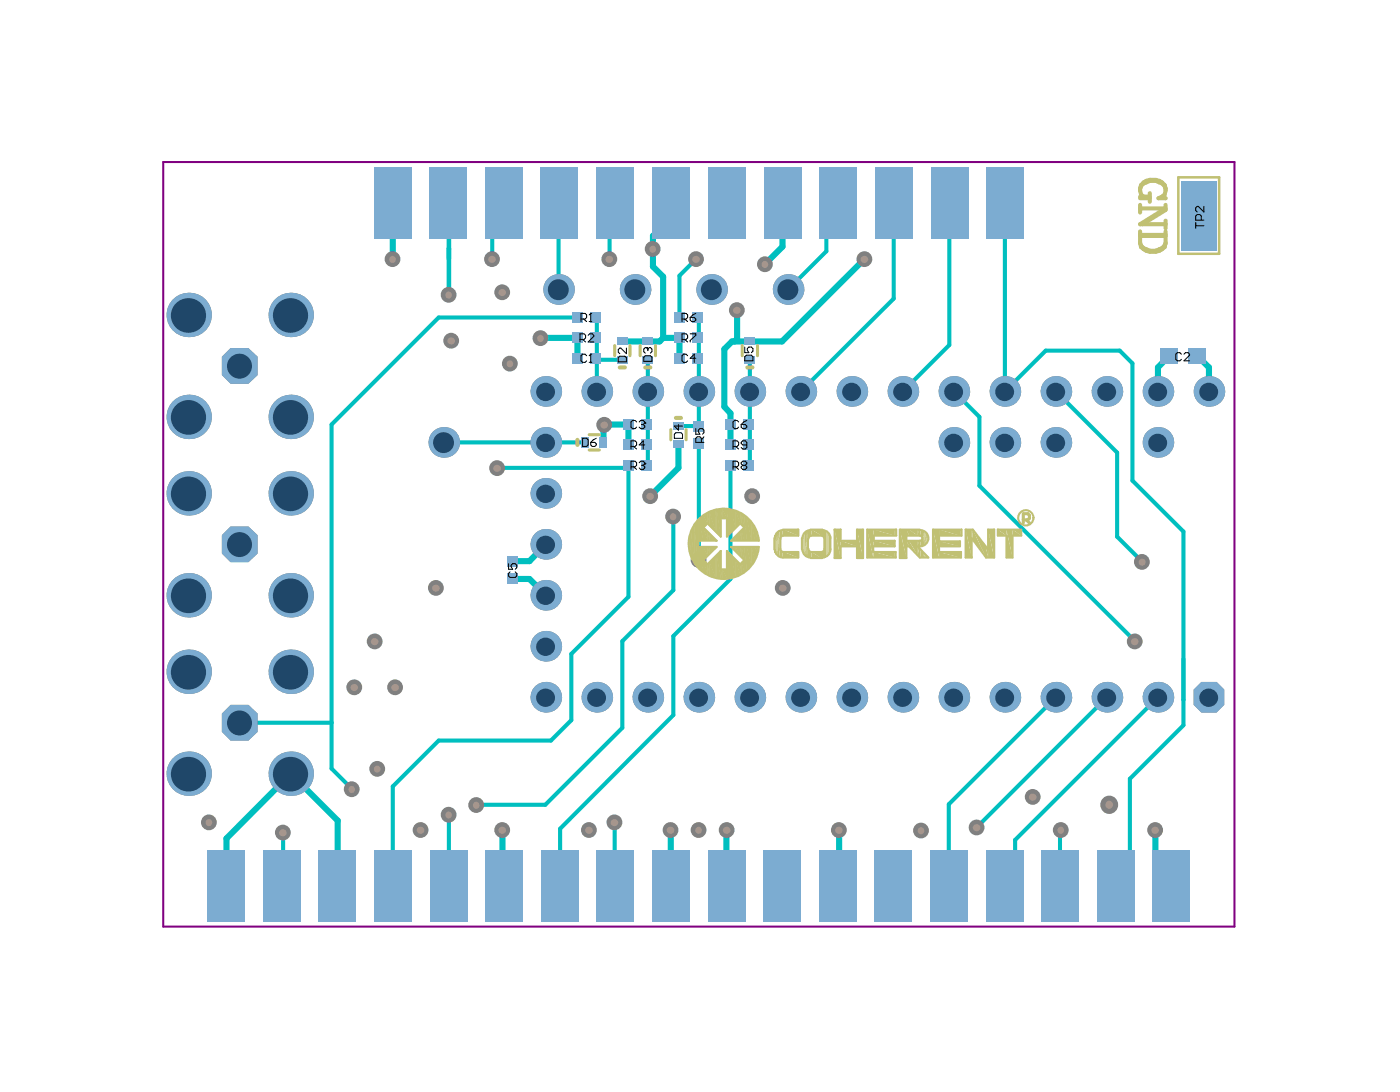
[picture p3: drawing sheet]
<svg xmlns="http://www.w3.org/2000/svg" width="258mm" height="201mm" viewBox="0 0 258 201" stroke-linecap="round" stroke-linejoin="round" font-family="sans-serif">
<path d="M30.1 29.8h197.3v140.8h-197.3z" fill="none" stroke="#800080" stroke-width=".38"/>
<g fill="#a6968d">
<circle cx="220.7" cy="39.8" r=".63"/>
<circle cx="212.8" cy="152.9" r=".69"/>
<circle cx="113.2" cy="151.5" r=".69"/>
<circle cx="52.1" cy="153.3" r=".69"/>
<circle cx="64.8" cy="145.4" r=".63"/>
<circle cx="87.7" cy="148.3" r=".63"/>
<circle cx="128.2" cy="47.8" r=".69"/>
<circle cx="179.9" cy="152.4" r=".69"/>
<circle cx="169.6" cy="153" r=".63"/>
<circle cx="154.5" cy="152.9" r=".69"/>
<circle cx="133.9" cy="152.9" r=".69"/>
<circle cx="123.5" cy="152.9" r=".69"/>
<circle cx="108.5" cy="152.9" r=".69"/>
<circle cx="92.5" cy="152.9" r=".69"/>
<circle cx="77.5" cy="152.9" r=".69"/>
<circle cx="159.2" cy="47.8" r=".69"/>
<circle cx="120.2" cy="45.9" r=".63"/>
<circle cx="82.6" cy="150.1" r=".63"/>
<circle cx="210.4" cy="103.5" r=".66"/>
<circle cx="209" cy="118.1" r=".69"/>
<circle cx="140.9" cy="48.7" r=".63"/>
<circle cx="72.3" cy="47.8" r=".63"/>
<circle cx="195.4" cy="152.9" r=".63"/>
<circle cx="124" cy="95.2" r=".63"/>
<circle cx="128.7" cy="152.9" r=".63"/>
<circle cx="190.2" cy="146.8" r=".69"/>
<circle cx="99.5" cy="62.3" r=".63"/>
<circle cx="111.3" cy="78.3" r=".69"/>
<circle cx="119.8" cy="91.4" r=".69"/>
<circle cx="91.6" cy="86.2" r=".69"/>
<circle cx="38.5" cy="151.5" r=".63"/>
<circle cx="128.7" cy="103.2" r=".63"/>
<circle cx="80.3" cy="108.3" r=".69"/>
<circle cx="82.6" cy="54.3" r=".63"/>
<circle cx="90.6" cy="47.8" r=".69"/>
<circle cx="72.8" cy="126.6" r=".69"/>
<circle cx="65.3" cy="126.6" r=".69"/>
<circle cx="69" cy="118.1" r=".69"/>
<circle cx="93.9" cy="67" r=".63"/>
<circle cx="112.3" cy="47.8" r=".69"/>
<circle cx="144.2" cy="108.3" r=".69"/>
<circle cx="69.5" cy="141.6" r=".63"/>
<circle cx="83.1" cy="62.8" r=".69"/>
<circle cx="135.7" cy="57.1" r=".69"/>
<circle cx="138.6" cy="91.4" r=".69"/>
<circle cx="92.5" cy="53.9" r=".69"/>
<circle cx="204.3" cy="148.2" r=".72"/>
</g>
<path d="M213.8 161.6l1.9 2" fill="none" stroke="#00bfbf" stroke-width="1.1"/>
<path d="M206.2 64.6l2.4 2.3M205.8 98.8l4.6 4.6M218 128.9v4.7M187 158.9l-1.9 2v2.7M195.4 152.8l-.1 .2" fill="none" stroke="#00bfbf" stroke-width=".75"/>
<circle cx="185.1" cy="72.1" r=".38" fill="#00bfbf"/>
<path d="M134.6 76.1v5.8M135.8 62.4l-.5 .5h-.5l-1.4 1.4M133.9 152.8l-.1 .1M123.6 163.6h.1M154.6 163.4l-.3 .2" fill="none" stroke="#00bfbf" stroke-width="1.1"/>
<circle cx="128.7" cy="103" r=".38" fill="#00bfbf"/>
<path d="M128.3 47.7l-3.1 3.1M128.5 58.5l.2 .2M109.7 66l.2 .3M125 78.4v.1h3.7M119.3 85.5l-.2 .2M113.2 163.5l.1 .1" fill="none" stroke="#00bfbf" stroke-width=".75"/>
<path d="M120.3 46.3v2.8M111.2 78.4v3.1M115.8 78.2v3.7M119.3 62.9h2.2M125.2 62.2v3.8" fill="none" stroke="#00bfbf" stroke-width="1.1"/>
<circle cx="109.9" cy="66.3" r=".38" fill="#00bfbf"/>
<path d="M103.1 36.9l-.2 .2M109.7 58.5l.2 .2M113.3 40.5l-1 1.1M109.9 66.3h4.7" fill="none" stroke="#00bfbf" stroke-width=".75"/>
<path d="M106.4 62.2v3.8M94.4 106.6h3.1M94.4 103.3h3.1" fill="none" stroke="#00bfbf" stroke-width="1.1"/>
<circle cx="82.7" cy="163.6" r=".38" fill="#00bfbf"/>
<path d="M82.6 36.9l.1 .1M82.7 45.8v1.9" fill="none" stroke="#00bfbf" stroke-width=".85"/>
<path d="M74.7 158.4l-2.3 2.4v2.8" fill="none" stroke="#00bfbf" stroke-width=".75"/>
<circle cx="72.4" cy="36.9" r=".56" fill="#00bfbf"/>
<g fill="none" stroke="#00bfbf" stroke-width=".75">
<path d="M92.8 36.9v2.5l-2.1 2.2v6.1M102.9 37.1v16.2M113.3 36.9v3.6M154.4 36.9v3.5l-2.2 2.1v3.8l-7 7M164.6 36.9v18.1l-17.1 17.1M174.9 36.9v26.6l-8.6 8.6M185.1 36.9v35.2l7.5-7.5h13.6M106.4 58.5h-25.6l-19.7 19.7v63.3l3.7 3.8M109.9 58.7v13.4M112.3 41.6v6.1M125.2 50.8v7.7M128.7 58.7v19.8"/>
<path d="M119.3 66.3v19.2M138.1 66.3v19.2l-.2 .2M175.7 72.1l4.7 4.7v12.6l28.7 28.7M194.5 72.1l11.3 11.2v15.5M208.6 66.9v21.6l9.4 9.4v31M81.7 81.5h26.1M91.6 86.2h23.8l.4-.5v24.2l-10.6 10.5v12.2l-3.7 3.8h-20.7l-8.4 8.4v18.8M124 95.1v13.6l-9.4 9.4v15.9l-14.2 14.2h-12.6M128.7 81.7v21.3M134.6 85.7v20.9l-10.6 10.5v14.6l-20.8 20.9v11M44.2 133.1h16.9M194.5 128.4l-19.7 19.7v15.5"/>
<path d="M203.9 128.4l-24 23.9M213.3 128.4l-26.3 26.3v4.2M218 133.6l-9.9 9.8v14.1l-2.5 2.6v3.5M52.1 153.3v10.1l-.2 .2M82.7 150v13.6M113.2 151.4v12.1M195.3 153v10.6"/>
</g>
<g fill="none" stroke="#00bfbf" stroke-width="1.1">
<path d="M72.4 36.9v10.8M123.6 36.9v3.3l-3.3 3.2v2.4M144.1 36.9v8.5l-3.2 3.2M120.3 49.1l1.9 1.9v11.2M135.8 57.1v5.3M159.3 47.7l-15.3 15.2h-8.7M99.6 62.2h6.8M111.3 78.2h4.5M114.6 62.9h4.7M122.2 62.2l-.7 .7M122.2 62.2h3M133.4 64.3v10.6l1.2 1.2"/>
<path d="M215.4 65.5l-2.1 2.2v4.4M220.5 65.5l2.2 2.2v4.4M125 81.7v4.5l-5.2 5.1M97.5 106.6l3 3M100.5 100.2l-3 3.1M92.6 152.8v10.5l.2 .3M123.6 152.8v10.8M133.8 152.9v10.7M154.6 152.8v10.6M212.8 152.8v7.9l2.9 2.9M41.7 163.6v-9.2l11.9-11.9 8.6 8.6v12.5"/>
</g>
<path d="M82.7 37v17.2" fill="none" stroke="#00bfbf" stroke-width=".85"/>
<circle cx="220.8" cy="39.7" r="1.46" fill="#808080"/>
<circle cx="220.7" cy="39.8" r=".63" fill="#a6968d"/>
<circle cx="212.8" cy="152.8" r="1.46" fill="#808080"/>
<circle cx="212.8" cy="152.9" r=".69" fill="#a6968d"/>
<circle cx="113.2" cy="151.4" r="1.46" fill="#808080"/>
<circle cx="113.2" cy="151.5" r=".69" fill="#a6968d"/>
<circle cx="52.1" cy="153.3" r="1.46" fill="#808080"/>
<circle cx="52.1" cy="153.3" r=".69" fill="#a6968d"/>
<circle cx="64.8" cy="145.3" r="1.46" fill="#808080"/>
<circle cx="64.8" cy="145.4" r=".63" fill="#a6968d"/>
<circle cx="87.7" cy="148.2" r="1.46" fill="#808080"/>
<circle cx="87.7" cy="148.3" r=".63" fill="#a6968d"/>
<circle cx="128.2" cy="47.7" r="1.46" fill="#808080"/>
<circle cx="128.2" cy="47.8" r=".69" fill="#a6968d"/>
<circle cx="179.9" cy="152.4" r="1.46" fill="#808080"/>
<circle cx="179.9" cy="152.4" r=".69" fill="#a6968d"/>
<circle cx="169.6" cy="152.9" r="1.46" fill="#808080"/>
<circle cx="169.6" cy="153" r=".63" fill="#a6968d"/>
<circle cx="154.5" cy="152.8" r="1.46" fill="#808080"/>
<circle cx="154.5" cy="152.9" r=".69" fill="#a6968d"/>
<circle cx="133.8" cy="152.8" r="1.46" fill="#808080"/>
<circle cx="133.9" cy="152.9" r=".69" fill="#a6968d"/>
<circle cx="123.5" cy="152.8" r="1.46" fill="#808080"/>
<circle cx="123.5" cy="152.9" r=".69" fill="#a6968d"/>
<circle cx="108.5" cy="152.8" r="1.46" fill="#808080"/>
<circle cx="108.5" cy="152.9" r=".69" fill="#a6968d"/>
<circle cx="92.5" cy="152.8" r="1.46" fill="#808080"/>
<circle cx="92.5" cy="152.9" r=".69" fill="#a6968d"/>
<circle cx="77.5" cy="152.8" r="1.46" fill="#808080"/>
<circle cx="77.5" cy="152.9" r=".69" fill="#a6968d"/>
<circle cx="159.2" cy="47.7" r="1.46" fill="#808080"/>
<circle cx="159.2" cy="47.8" r=".69" fill="#a6968d"/>
<circle cx="120.2" cy="45.8" r="1.46" fill="#808080"/>
<circle cx="120.2" cy="45.9" r=".63" fill="#a6968d"/>
<circle cx="82.6" cy="150" r="1.46" fill="#808080"/>
<circle cx="82.6" cy="150.1" r=".63" fill="#a6968d"/>
<circle cx="210.3" cy="103.5" r="1.46" fill="#808080"/>
<circle cx="210.4" cy="103.5" r=".66" fill="#a6968d"/>
<circle cx="209" cy="118.1" r="1.46" fill="#808080"/>
<circle cx="209" cy="118.1" r=".69" fill="#a6968d"/>
<circle cx="140.9" cy="48.7" r="1.46" fill="#808080"/>
<circle cx="140.9" cy="48.7" r=".63" fill="#a6968d"/>
<circle cx="72.3" cy="47.7" r="1.46" fill="#808080"/>
<circle cx="72.3" cy="47.8" r=".63" fill="#a6968d"/>
<circle cx="195.4" cy="152.8" r="1.46" fill="#808080"/>
<circle cx="195.4" cy="152.9" r=".63" fill="#a6968d"/>
<circle cx="124" cy="95.1" r="1.46" fill="#808080"/>
<circle cx="124" cy="95.2" r=".63" fill="#a6968d"/>
<circle cx="128.7" cy="152.8" r="1.46" fill="#808080"/>
<circle cx="128.7" cy="152.9" r=".63" fill="#a6968d"/>
<circle cx="190.2" cy="146.7" r="1.46" fill="#808080"/>
<circle cx="190.2" cy="146.8" r=".69" fill="#a6968d"/>
<circle cx="99.6" cy="62.3" r="1.46" fill="#808080"/>
<circle cx="99.5" cy="62.3" r=".63" fill="#a6968d"/>
<circle cx="111.3" cy="78.2" r="1.46" fill="#808080"/>
<circle cx="111.3" cy="78.3" r=".69" fill="#a6968d"/>
<circle cx="119.8" cy="91.4" r="1.46" fill="#808080"/>
<circle cx="119.8" cy="91.4" r=".69" fill="#a6968d"/>
<circle cx="91.6" cy="86.2" r="1.46" fill="#808080"/>
<circle cx="91.6" cy="86.2" r=".69" fill="#a6968d"/>
<circle cx="38.5" cy="151.4" r="1.46" fill="#808080"/>
<circle cx="38.5" cy="151.5" r=".63" fill="#a6968d"/>
<circle cx="128.7" cy="103.1" r="1.46" fill="#808080"/>
<circle cx="128.7" cy="103.2" r=".63" fill="#a6968d"/>
<circle cx="80.3" cy="108.3" r="1.46" fill="#808080"/>
<circle cx="80.3" cy="108.3" r=".69" fill="#a6968d"/>
<circle cx="82.6" cy="54.3" r="1.46" fill="#808080"/>
<circle cx="82.6" cy="54.3" r=".63" fill="#a6968d"/>
<circle cx="90.6" cy="47.7" r="1.46" fill="#808080"/>
<circle cx="90.6" cy="47.8" r=".69" fill="#a6968d"/>
<circle cx="72.8" cy="126.6" r="1.46" fill="#808080"/>
<circle cx="72.8" cy="126.6" r=".69" fill="#a6968d"/>
<circle cx="65.3" cy="126.6" r="1.46" fill="#808080"/>
<circle cx="65.3" cy="126.6" r=".69" fill="#a6968d"/>
<circle cx="69" cy="118.1" r="1.46" fill="#808080"/>
<circle cx="69" cy="118.1" r=".69" fill="#a6968d"/>
<circle cx="93.9" cy="67" r="1.46" fill="#808080"/>
<circle cx="93.9" cy="67" r=".63" fill="#a6968d"/>
<circle cx="112.2" cy="47.7" r="1.46" fill="#808080"/>
<circle cx="112.3" cy="47.8" r=".69" fill="#a6968d"/>
<circle cx="144.2" cy="108.3" r="1.46" fill="#808080"/>
<circle cx="144.2" cy="108.3" r=".69" fill="#a6968d"/>
<circle cx="69.5" cy="141.6" r="1.46" fill="#808080"/>
<circle cx="69.5" cy="141.6" r=".63" fill="#a6968d"/>
<circle cx="83.1" cy="62.7" r="1.46" fill="#808080"/>
<circle cx="83.1" cy="62.8" r=".69" fill="#a6968d"/>
<circle cx="135.7" cy="57.1" r="1.46" fill="#808080"/>
<circle cx="135.7" cy="57.1" r=".69" fill="#a6968d"/>
<circle cx="138.5" cy="91.4" r="1.46" fill="#808080"/>
<circle cx="138.6" cy="91.4" r=".69" fill="#a6968d"/>
<circle cx="92.5" cy="53.8" r="1.46" fill="#808080"/>
<circle cx="92.5" cy="53.9" r=".69" fill="#a6968d"/>
<circle cx="204.3" cy="148.2" r="1.67" fill="#808080"/>
<circle cx="204.3" cy="148.2" r=".72" fill="#a6968d"/>
<circle cx="194.5" cy="72.1" r="2.82" fill="#808080"/>
<circle cx="194.5" cy="72.2" r="1.71" fill="#1f4769"/>
<circle cx="156.9" cy="72.1" r="2.82" fill="#808080"/>
<circle cx="156.9" cy="72.2" r="1.71" fill="#1f4769"/>
<circle cx="119.3" cy="72.1" r="2.82" fill="#808080"/>
<circle cx="119.3" cy="72.2" r="1.71" fill="#1f4769"/>
<circle cx="194.5" cy="128.4" r="2.82" fill="#808080"/>
<circle cx="194.5" cy="128.5" r="1.71" fill="#1f4769"/>
<circle cx="194.5" cy="81.5" r="2.82" fill="#808080"/>
<circle cx="194.5" cy="81.6" r="1.71" fill="#1f4769"/>
<circle cx="156.9" cy="128.4" r="2.82" fill="#808080"/>
<circle cx="156.9" cy="128.5" r="1.71" fill="#1f4769"/>
<circle cx="119.3" cy="128.4" r="2.82" fill="#808080"/>
<circle cx="119.3" cy="128.5" r="1.71" fill="#1f4769"/>
<circle cx="102.9" cy="53.3" r="2.82" fill="#808080"/>
<circle cx="102.8" cy="53.4" r="1.93" fill="#1f4769"/>
<circle cx="81.7" cy="81.5" r="2.82" fill="#808080"/>
<circle cx="81.7" cy="81.5" r="1.93" fill="#1f4769"/>
<circle cx="203.9" cy="72.1" r="2.82" fill="#808080"/>
<circle cx="203.9" cy="72.2" r="1.71" fill="#1f4769"/>
<circle cx="213.3" cy="72.1" r="2.82" fill="#808080"/>
<circle cx="213.3" cy="72.2" r="1.71" fill="#1f4769"/>
<circle cx="175.7" cy="72.1" r="2.82" fill="#808080"/>
<circle cx="175.7" cy="72.2" r="1.71" fill="#1f4769"/>
<circle cx="185.1" cy="72.1" r="2.82" fill="#808080"/>
<circle cx="185.1" cy="72.2" r="1.71" fill="#1f4769"/>
<circle cx="138.1" cy="72.1" r="2.82" fill="#808080"/>
<circle cx="138.1" cy="72.2" r="1.71" fill="#1f4769"/>
<circle cx="147.5" cy="72.1" r="2.82" fill="#808080"/>
<circle cx="147.5" cy="72.2" r="1.71" fill="#1f4769"/>
<circle cx="109.9" cy="72.1" r="2.82" fill="#808080"/>
<circle cx="109.9" cy="72.2" r="1.71" fill="#1f4769"/>
<circle cx="128.7" cy="72.1" r="2.82" fill="#808080"/>
<circle cx="128.7" cy="72.2" r="1.71" fill="#1f4769"/>
<circle cx="100.5" cy="109.6" r="2.82" fill="#808080"/>
<circle cx="100.5" cy="109.7" r="1.71" fill="#1f4769"/>
<circle cx="100.5" cy="72.1" r="2.82" fill="#808080"/>
<circle cx="100.5" cy="72.2" r="1.71" fill="#1f4769"/>
<circle cx="213.3" cy="128.4" r="2.82" fill="#808080"/>
<circle cx="213.3" cy="128.5" r="1.71" fill="#1f4769"/>
<circle cx="203.9" cy="128.4" r="2.82" fill="#808080"/>
<circle cx="203.9" cy="128.5" r="1.71" fill="#1f4769"/>
<circle cx="213.3" cy="81.5" r="2.82" fill="#808080"/>
<circle cx="213.3" cy="81.6" r="1.71" fill="#1f4769"/>
<circle cx="185.1" cy="128.4" r="2.82" fill="#808080"/>
<circle cx="185.1" cy="128.5" r="1.71" fill="#1f4769"/>
<circle cx="175.7" cy="128.4" r="2.82" fill="#808080"/>
<circle cx="175.7" cy="128.5" r="1.71" fill="#1f4769"/>
<circle cx="175.7" cy="81.5" r="2.82" fill="#808080"/>
<circle cx="175.7" cy="81.6" r="1.71" fill="#1f4769"/>
<circle cx="185.1" cy="81.5" r="2.82" fill="#808080"/>
<circle cx="185.1" cy="81.6" r="1.71" fill="#1f4769"/>
<circle cx="147.5" cy="128.4" r="2.82" fill="#808080"/>
<circle cx="147.5" cy="128.5" r="1.71" fill="#1f4769"/>
<circle cx="138.1" cy="128.4" r="2.82" fill="#808080"/>
<circle cx="138.1" cy="128.5" r="1.71" fill="#1f4769"/>
<circle cx="145.2" cy="53.3" r="2.82" fill="#808080"/>
<circle cx="145.1" cy="53.4" r="1.93" fill="#1f4769"/>
<circle cx="128.7" cy="128.4" r="2.82" fill="#808080"/>
<circle cx="128.7" cy="128.5" r="1.71" fill="#1f4769"/>
<circle cx="109.9" cy="128.4" r="2.82" fill="#808080"/>
<circle cx="109.9" cy="128.5" r="1.71" fill="#1f4769"/>
<circle cx="117" cy="53.3" r="2.82" fill="#808080"/>
<circle cx="116.9" cy="53.4" r="1.93" fill="#1f4769"/>
<circle cx="100.5" cy="128.4" r="2.82" fill="#808080"/>
<circle cx="100.5" cy="128.5" r="1.71" fill="#1f4769"/>
<circle cx="100.5" cy="119" r="2.82" fill="#808080"/>
<circle cx="100.5" cy="119.1" r="1.71" fill="#1f4769"/>
<circle cx="100.5" cy="100.2" r="2.82" fill="#808080"/>
<circle cx="100.5" cy="100.3" r="1.71" fill="#1f4769"/>
<circle cx="100.5" cy="90.8" r="2.82" fill="#808080"/>
<circle cx="100.5" cy="90.9" r="1.71" fill="#1f4769"/>
<circle cx="100.5" cy="81.5" r="2.82" fill="#808080"/>
<circle cx="100.5" cy="81.6" r="1.71" fill="#1f4769"/>
<circle cx="53.6" cy="142.5" r="4.1" fill="#808080"/>
<circle cx="53.5" cy="142.6" r="3.2" fill="#1f4769"/>
<circle cx="53.6" cy="109.6" r="4.1" fill="#808080"/>
<circle cx="53.5" cy="109.7" r="3.2" fill="#1f4769"/>
<circle cx="53.6" cy="76.8" r="4.1" fill="#808080"/>
<circle cx="53.5" cy="76.9" r="3.2" fill="#1f4769"/>
<circle cx="53.6" cy="58" r="4.1" fill="#808080"/>
<circle cx="53.5" cy="58.1" r="3.2" fill="#1f4769"/>
<circle cx="34.8" cy="142.5" r="4.1" fill="#808080"/>
<circle cx="34.7" cy="142.6" r="3.2" fill="#1f4769"/>
<circle cx="34.8" cy="109.6" r="4.1" fill="#808080"/>
<circle cx="34.7" cy="109.7" r="3.2" fill="#1f4769"/>
<circle cx="34.8" cy="76.8" r="4.1" fill="#808080"/>
<circle cx="34.7" cy="76.9" r="3.2" fill="#1f4769"/>
<circle cx="34.8" cy="58" r="4.1" fill="#808080"/>
<circle cx="34.7" cy="58.1" r="3.2" fill="#1f4769"/>
<circle cx="53.6" cy="123.7" r="4.1" fill="#808080"/>
<circle cx="53.5" cy="123.8" r="3.2" fill="#1f4769"/>
<circle cx="53.6" cy="90.8" r="4.1" fill="#808080"/>
<circle cx="53.5" cy="90.9" r="3.2" fill="#1f4769"/>
<circle cx="34.8" cy="123.7" r="4.1" fill="#808080"/>
<circle cx="34.7" cy="123.8" r="3.2" fill="#1f4769"/>
<circle cx="34.8" cy="90.8" r="4.1" fill="#808080"/>
<circle cx="34.7" cy="90.9" r="3.2" fill="#1f4769"/>
<circle cx="166.3" cy="72.1" r="2.82" fill="#808080"/>
<circle cx="166.3" cy="72.2" r="1.71" fill="#1f4769"/>
<circle cx="222.7" cy="72.1" r="2.82" fill="#808080"/>
<circle cx="222.7" cy="72.2" r="1.71" fill="#1f4769"/>
<path d="M219.9 127l1.4-1.4h2.8l1.4 1.4v2.8l-1.4 1.4h-2.8l-1.4-1.4z" fill-rule="evenodd" fill="#808080"/>
<circle cx="222.7" cy="128.5" r="1.71" fill="#1f4769"/>
<circle cx="166.3" cy="128.4" r="2.82" fill="#808080"/>
<circle cx="166.3" cy="128.5" r="1.71" fill="#1f4769"/>
<circle cx="131.1" cy="53.3" r="2.82" fill="#808080"/>
<circle cx="131" cy="53.4" r="1.93" fill="#1f4769"/>
<path d="M40.9 131.4l1.6-1.6h3.3l1.7 1.6v3.4l-1.7 1.6h-3.3l-1.6-1.6z" fill-rule="evenodd" fill="#808080"/>
<circle cx="44.1" cy="133.1" r="2.3" fill="#1f4769"/>
<path d="M40.9 98.5l1.6-1.6h3.3l1.7 1.6v3.4l-1.7 1.6h-3.3l-1.6-1.6z" fill-rule="evenodd" fill="#808080"/>
<circle cx="44.1" cy="100.3" r="2.3" fill="#1f4769"/>
<path d="M40.9 65.7l1.6-1.6h3.3l1.7 1.6v3.4l-1.7 1.6h-3.3l-1.6-1.6z" fill-rule="evenodd" fill="#808080"/>
<circle cx="44.1" cy="67.4" r="2.3" fill="#1f4769"/>
<g fill="#00bfbf">
<path d="M213.7 64.2h3.3v2.8h-3.3z" fill-rule="evenodd"/>
<path d="M133.6 84.7h1.9v1.9h-1.9z" fill-rule="evenodd"/>
<path d="M133.6 77.2h1.9v1.9h-1.9z" fill-rule="evenodd"/>
<path d="M124 77.7h1.9v1.3h-1.9z" fill-rule="evenodd"/>
<path d="M124 81.1h1.9v1.3h-1.9z" fill-rule="evenodd"/>
<path d="M127.8 80.8h1.9v1.9h-1.9z" fill-rule="evenodd"/>
<path d="M127.8 77.5h1.9v1.9h-1.9z" fill-rule="evenodd"/>
<path d="M127.6 61.3h1.9v1.9h-1.9z" fill-rule="evenodd"/>
<path d="M124.2 61.3h1.9v1.9h-1.9z" fill-rule="evenodd"/>
<path d="M127.6 65h1.9v1.9h-1.9z" fill-rule="evenodd"/>
<path d="M124.2 65h1.9v1.9h-1.9z" fill-rule="evenodd"/>
<path d="M127.6 57.5h1.9v1.9h-1.9z" fill-rule="evenodd"/>
<path d="M124.2 57.5h1.9v1.9h-1.9z" fill-rule="evenodd"/>
<path d="M118.2 84.7h1.9v1.9h-1.9z" fill-rule="evenodd"/>
<path d="M118.2 77.2h1.9v1.9h-1.9z" fill-rule="evenodd"/>
<path d="M118.4 65.6h1.9v1.3h-1.9z" fill-rule="evenodd"/>
<path d="M118.4 62.2h1.9v1.3h-1.9z" fill-rule="evenodd"/>
<path d="M110.5 80.5h1.3v1.9h-1.3z" fill-rule="evenodd"/>
<path d="M108.8 61.3h1.9v1.9h-1.9z" fill-rule="evenodd"/>
<path d="M108.8 65h1.9v1.9h-1.9z" fill-rule="evenodd"/>
<path d="M108.8 57.5h1.9v1.9h-1.9z" fill-rule="evenodd"/>
<path d="M105.4 61.3h1.9v1.9h-1.9z" fill-rule="evenodd"/>
<path d="M105.4 65h1.9v1.9h-1.9z" fill-rule="evenodd"/>
<path d="M105.4 57.5h1.9v1.9h-1.9z" fill-rule="evenodd"/>
<path d="M93.5 105.7h1.9v1.9h-1.9z" fill-rule="evenodd"/>
<path d="M93.5 102.4h1.9v1.9h-1.9z" fill-rule="evenodd"/>
<path d="M130.4 156.5h6.9v13.2h-6.9z" fill-rule="evenodd"/>
<path d="M133.6 81h1.9v1.9h-1.9z" fill-rule="evenodd"/>
<path d="M118.2 81h1.9v1.9h-1.9z" fill-rule="evenodd"/>
<path d="M130.5 30.8h6.9v13.1h-6.9z" fill-rule="evenodd"/>
<path d="M218.8 64.1h3.3v2.8h-3.3z" fill-rule="evenodd"/>
<path d="M137 84.7h1.9v1.9h-1.9z" fill-rule="evenodd"/>
<path d="M137 77.2h1.9v1.9h-1.9z" fill-rule="evenodd"/>
<path d="M137.2 65.6h1.9v1.3h-1.9z" fill-rule="evenodd"/>
<path d="M137.2 62.2h1.9v1.3h-1.9z" fill-rule="evenodd"/>
<path d="M114.8 84.7h1.9v1.9h-1.9z" fill-rule="evenodd"/>
<path d="M107.1 80.5h1.3v1.9h-1.3z" fill-rule="evenodd"/>
<path d="M114.8 77.2h1.9v1.9h-1.9z" fill-rule="evenodd"/>
<path d="M113.7 65.6h1.9v1.3h-1.9z" fill-rule="evenodd"/>
<path d="M113.7 62.2h1.9v1.3h-1.9z" fill-rule="evenodd"/>
<path d="M212.4 156.5h6.8v13.2h-6.8z" fill-rule="evenodd"/>
<path d="M202.1 156.5h6.9v13.2h-6.9z" fill-rule="evenodd"/>
<path d="M181.6 156.5h6.9v13.2h-6.9z" fill-rule="evenodd"/>
<path d="M171.4 156.5h6.8v13.2h-6.8z" fill-rule="evenodd"/>
<path d="M150.9 156.5h6.9v13.2h-6.9z" fill-rule="evenodd"/>
<path d="M140.7 156.5h6.8v13.2h-6.8z" fill-rule="evenodd"/>
<path d="M137 81h1.9v1.9h-1.9z" fill-rule="evenodd"/>
<path d="M120.2 156.5h6.8v13.2h-6.8z" fill-rule="evenodd"/>
<path d="M109.9 156.5h6.9v13.2h-6.9z" fill-rule="evenodd"/>
<path d="M114.8 81h1.9v1.9h-1.9z" fill-rule="evenodd"/>
<path d="M89.5 156.5h6.8v13.2h-6.8z" fill-rule="evenodd"/>
<path d="M79.2 156.5h6.9v13.2h-6.9z" fill-rule="evenodd"/>
<path d="M58.7 156.5h6.9v13.2h-6.9z" fill-rule="evenodd"/>
<path d="M48.5 156.5h6.8v13.2h-6.8z" fill-rule="evenodd"/>
<path d="M171.5 30.8h6.8v13.1h-6.8z" fill-rule="evenodd"/>
<path d="M181.7 30.8h6.9v13.1h-6.9z" fill-rule="evenodd"/>
<path d="M140.8 30.8h6.8v13.1h-6.8z" fill-rule="evenodd"/>
<path d="M151 30.8h6.9v13.1h-6.9z" fill-rule="evenodd"/>
<path d="M109.8 30.8h6.9v13.1h-6.9z" fill-rule="evenodd"/>
<path d="M120.1 30.8h6.8v13.1h-6.8z" fill-rule="evenodd"/>
<path d="M79.1 30.8h6.9v13.1h-6.9z" fill-rule="evenodd"/>
<path d="M89.4 30.8h6.8v13.1h-6.8z" fill-rule="evenodd"/>
<path d="M191.9 156.5h6.8v13.2h-6.8z" fill-rule="evenodd"/>
<path d="M161.1 156.5h6.9v13.2h-6.9z" fill-rule="evenodd"/>
<path d="M69 156.5h6.8v13.2h-6.8z" fill-rule="evenodd"/>
<path d="M38.2 156.5h6.9v13.2h-6.9z" fill-rule="evenodd"/>
<path d="M99.7 156.5h6.9v13.2h-6.9z" fill-rule="evenodd"/>
<path d="M161.2 30.8h6.9v13.1h-6.9z" fill-rule="evenodd"/>
<path d="M217.5 33.3h6.6v12.8h-6.6z" fill-rule="evenodd"/>
<path d="M68.9 30.8h6.8v13.1h-6.8z" fill-rule="evenodd"/>
<path d="M99.6 30.8h6.9v13.1h-6.9z" fill-rule="evenodd"/>
</g>
<g fill="#c0c073">
<path d="M181.6 100.8l.4 1.9h-.4z"/>
<path d="M181.6 100.8l.4 .4v1.5z"/>
<path d="M176.8 101.6l.2 1.1h-.2z"/>
<path d="M176.8 101.6h.2v1.1z"/>
</g>
<path d="M169.2 100.6v2.1" fill="none" stroke="#c0c073" stroke-width=".38"/>
<g fill="#c0c073">
<path d="M169 99.6l.4 1h-.4z"/>
<path d="M169 99.6h.4v1z"/>
<path d="M169.4 101v1.7z"/>
<path d="M169.4 99.6v1z"/>
<path d="M169.4 101.1l.1 1.6h-.1z"/>
<path d="M169.4 101.1l.1 1.6z"/>
<path d="M169.4 99.6l.1 1h-.1z"/>
<path d="M169.4 99.6h.1v1z"/>
<path d="M169.5 101.2l.1 1.5h-.1z"/>
<path d="M169.5 101.2l.1 1.5z"/>
<path d="M169.5 99.6l.1 1h-.1z"/>
<path d="M169.5 99.6h.1v1z"/>
<path d="M169.6 101.3l.1 1.4h-.1z"/>
<path d="M169.6 101.3l.1 1.4z"/>
<path d="M169.6 99.6l.1 1h-.1z"/>
<path d="M169.6 99.6h.1v1z"/>
<path d="M169.7 101.4v1.3z"/>
<path d="M169.7 99.6v1z"/>
<path d="M169.7 101.4l.1 1.3h-.1z"/>
<path d="M169.7 101.4l.1 1.3z"/>
<path d="M169.7 99.6l.1 1h-.1z"/>
<path d="M169.7 99.6l.1-.1v1.1z"/>
<path d="M169.8 101.5l.1 1.2h-.1z"/>
<path d="M169.8 101.5h.1v1.2z"/>
<path d="M169.8 99.5l.1 1.1h-.1z"/>
<path d="M169.8 99.5l.1-.1v1.2z"/>
<path d="M169.9 101.5v1.2z"/>
<path d="M169.9 99.4v1.2z"/>
<path d="M169.9 99.4v1.1z"/>
<path d="M169.9 101.5l.1 1.2h-.1z"/>
<path d="M169.9 101.5h.1v1.2z"/>
<path d="M169.9 99.4l.1 1.1h-.1z"/>
<path d="M169.9 99.4l.1-.1v1.2z"/>
<path d="M170 101.5v1.2z"/>
<path d="M170 99.3v1.2z"/>
<path d="M170 99.2v1.3z"/>
<path d="M170 101.6l.3 1.1h-.3z"/>
<path d="M170 101.6l.3 .3v.8z"/>
<path d="M170.3 101.9l.1 .8h-.1z"/>
<path d="M170.3 101.9l.1 .2v.6z"/>
<path d="M170.4 102.1l.3 .6h-.3z"/>
<path d="M170.4 102.1l.3 .2v.4z"/>
</g>
<path d="M170.6 98v2.2" fill="none" stroke="#c0c073" stroke-width=".28"/>
<g fill="#c0c073">
<path d="M170.7 102.3l.1 .4z"/>
<path d="M170.7 98.2l.1 1.6-.1 .2z"/>
<path d="M170.7 98.2l.1 1.6z"/>
<path d="M170.8 102.5l.1 .2z"/>
<path d="M170.8 98.4l.1 1.1-.1 .3z"/>
<path d="M170.8 98.4l.1 1.1z"/>
<path d="M170.9 102.6l.1 .1z"/>
<path d="M170.9 98.6l.1 .6-.1 .3z"/>
<path d="M170.9 98.6l.1 .6z"/>
<path d="M167 99.6l.4 1h-.4z"/>
<path d="M167 99.6h.4v1z"/>
<path d="M160.9 101.6l.1 1.1h-.1z"/>
<path d="M160.9 101.6h.1v1.1z"/>
<path d="M161 101.6l3.8 1.1h-3.8z"/>
<path d="M161 101.6h3.8v1.1z"/>
<path d="M161 99.6l3.8 1h-3.8z"/>
<path d="M161 99.6h3.8v1z"/>
<path d="M164.8 101.6l.2 1.1h-.2z"/>
<path d="M164.8 101.6h.2v1.1z"/>
</g>
<path d="M152.8 98.3v3.7M152.8 98.4v3.5M152.9 98.5v3.2M153 98.8v2.7" fill="none" stroke="#c0c073" stroke-width=".18"/>
<g fill="#c0c073">
<path d="M154.8 99.6l3.1 1h-3.1z"/>
<path d="M154.8 99.6h3.1v1z"/>
<path d="M147.1 101.6v1.1z"/>
</g>
<path d="M147.8 98.8v2.7M147.8 98.5v3.2M147.9 98.3v3.7" fill="none" stroke="#c0c073" stroke-width=".18"/>
<path d="M148.1 98v4.3" fill="none" stroke="#c0c073" stroke-width=".19"/>
<path d="M148.3 98v4.5" fill="none" stroke="#c0c073" stroke-width=".28"/>
<g fill="#c0c073">
<path d="M148.8 101.1v1.6z"/>
<path d="M148.8 101.2v1.5z"/>
<path d="M148.8 101.2l.1 1.5h-.1z"/>
<path d="M148.8 101.2l.1 1.5z"/>
<path d="M148.9 101.3v1.4z"/>
<path d="M148.9 101.4v1.3z"/>
<path d="M148.9 101.5l.1 1.2h-.1z"/>
<path d="M148.9 101.5h.1v1.2z"/>
<path d="M149 101.5v1.2z"/>
<path d="M149 101.5l.1 1.2h-.1z"/>
<path d="M149 101.5l.1 1.2z"/>
<path d="M149.1 101.5v1.2z"/>
<path d="M149.1 101.5l.1 1.2h-.1z"/>
<path d="M149.1 101.5l.1 1.2z"/>
<path d="M149.2 101.6v1.1z"/>
<path d="M149.2 101.6l.1 1.2z"/>
<path d="M149.2 101.6h.1v1.2z"/>
<path d="M149.3 101.6v1.2z"/>
<path d="M149.3 101.6l.2 1.2h-.2z"/>
<path d="M149.3 101.6h.2v1.2z"/>
<path d="M149.5 101.6l1.8 1.2h-1.8z"/>
<path d="M149.5 101.6h1.8v1.2z"/>
<path d="M151.3 101.6l.1 1.2h-.1z"/>
<path d="M151.3 101.6h.1v1.2z"/>
<path d="M151.4 101.6v1.2z"/>
<path d="M151.4 101.6l.1 1.2h-.1z"/>
<path d="M151.4 101.6h.1v1.2z"/>
<path d="M151.5 101.6v1.2z"/>
<path d="M151.5 101.6v1.1z"/>
<path d="M151.5 101.6l.1 1.1h-.1z"/>
<path d="M151.5 101.6l.1-.1v1.2z"/>
<path d="M151.6 101.5l.1 1.2h-.1z"/>
<path d="M151.6 101.5h.1v1.2z"/>
<path d="M151.7 101.5v1.2z"/>
<path d="M151.7 101.4v1.3z"/>
<path d="M151.7 101.4l.1 1.3h-.1z"/>
<path d="M151.7 101.4l.1-.1v1.4z"/>
<path d="M151.8 101.3v1.4z"/>
<path d="M151.8 101.2v1.5z"/>
<path d="M151.8 101.1v1.6z"/>
</g>
<path d="M152.5 97.9v4.5M152.5 98v4.3" fill="none" stroke="#c0c073" stroke-width=".18"/>
<g fill="#c0c073">
<path d="M138.4 100.7l.7 2.3-.7 1.1z"/>
<path d="M138.4 100.7h.7v2.3z"/>
<path d="M139.1 100.7l.4 1.2-.4 1.1z"/>
<path d="M139.1 100.7h.4v1.2z"/>
<path d="M139.5 100.7h.2l-.2 1.2z"/>
<path d="M139.5 98.4l.2 1.2h-.2z"/>
</g>
<path d="M142.7 98.8v2.7M142.7 98.5v3.2" fill="none" stroke="#c0c073" stroke-width=".18"/>
<path d="M142.8 98.3v3.7M143 98v4.2M143.2 98v4.4" fill="none" stroke="#c0c073" stroke-width=".19"/>
<g fill="#c0c073">
<path d="M143.8 101.1v1.6z"/>
<path d="M143.8 101.2l.1 1.5h-.1z"/>
<path d="M143.8 101.2l.1 1.5z"/>
<path d="M143.9 101.3v1.4z"/>
<path d="M143.9 101.4v1.3z"/>
<path d="M143.9 101.5v1.2z"/>
<path d="M143.9 101.5l.1 1.2h-.1z"/>
<path d="M143.9 101.5l.1 1.2z"/>
<path d="M144 101.5l.1 1.2h-.1z"/>
<path d="M144 101.5l.1 1.2z"/>
<path d="M144.1 101.6l.1 1.1h-.1z"/>
<path d="M144.1 101.6h.1v1.1z"/>
<path d="M144.2 101.6v1.1z"/>
<path d="M144.2 101.6l.1 1.1h-.1z"/>
<path d="M144.2 101.6h.1v1.1z"/>
<path d="M130.3 100.7l.4 1.3-.4 .3z"/>
<path d="M130.3 100.7h.4v1.3z"/>
<path d="M130.3 98l.4 1.6h-.4z"/>
<path d="M130.3 98l.4 .3v1.3z"/>
<path d="M130.7 100.7l1.1 .2-1.1 1.1z"/>
<path d="M130.7 100.7h1.1v.2z"/>
<path d="M130.7 98.3l1.1 1.3h-1.1z"/>
<path d="M130.7 98.3l1.1 1.1v.2z"/>
<path d="M131.8 100.7h.2l-.2 .2z"/>
<path d="M131.8 99.4l.2 .2h-.2z"/>
<path d="M134.6 100.7h.9v.8z"/>
<path d="M134.6 99.6l.9-.9v.9z"/>
<path d="M135.5 100.7l.8 1.6-.8-.8z"/>
<path d="M135.5 100.7h.8v1.6z"/>
<path d="M135.5 98.7l.8 .9h-.8z"/>
<path d="M135.5 98.7l.8-.7v1.6z"/>
<path d="M136.3 100.7l.3 1.9-.3-.3z"/>
<path d="M136.3 100.7h.3v1.9z"/>
<path d="M136.3 98l.3 1.6h-.3z"/>
<path d="M136.6 103.6l.5-.5v2.2z"/>
<path d="M136.6 100.7l.5 2.4-.5-.5z"/>
<path d="M136.6 100.7h.5v2.4z"/>
<path d="M137.1 100.7l.5 4.3-.5 .3z"/>
<path d="M137.1 100.7h.5v4.3z"/>
</g>
<path d="M130.5 94.3v2.5" fill="none" stroke="#c0c073" stroke-width=".38"/>
<g fill="#c0c073">
<path d="M130.7 94.3l1.1 3.6-1.1-1.1z"/>
<path d="M130.7 94.3l1.1-.4v4z"/>
<path d="M132.8 93.8l.3 1.6h-.3z"/>
<path d="M132.8 93.8h.3v1.6z"/>
<path d="M133.1 93.8l.8 1.6h-.8z"/>
<path d="M133.1 93.8h.8v1.6z"/>
<path d="M134.6 93.9l.9 .1v3.2z"/>
<path d="M135.5 94l.8 2.4-.8 .8z"/>
<path d="M135.5 94l.8 .5v1.9z"/>
</g>
<path d="M136.5 94.5v2.2" fill="none" stroke="#c0c073" stroke-width=".28"/>
<g fill="#c0c073">
<path d="M136.6 94.6l.5 2.5-.5-.4z"/>
<path d="M136.6 94.6l.5 .4v2.1z"/>
</g>
<path d="M130.5 94.3v2.5" fill="none" stroke="#c0c073" stroke-width=".38"/>
<g fill="#c0c073">
<path d="M130.7 94.3l1.1 3.6-1.1-1.1z"/>
<path d="M130.7 94.3l1.1-.4v4z"/>
<path d="M132.8 93.8l.3 1.6h-.3z"/>
<path d="M132.8 93.8h.3v1.6z"/>
<path d="M133.1 93.8l.8 1.6h-.8z"/>
<path d="M133.1 93.8h.8v1.6z"/>
<path d="M134.6 93.9l.9 .1v3.2z"/>
<path d="M135.5 94l.8 2.4-.8 .8z"/>
<path d="M135.5 94l.8 .5v1.9z"/>
</g>
<path d="M136.5 94.5v2.2" fill="none" stroke="#c0c073" stroke-width=".28"/>
<g fill="#c0c073">
<path d="M136.6 94.6l.5 2.5-.5-.4z"/>
<path d="M136.6 94.6l.5 .4v2.1z"/>
</g>
<path d="M127 98.9v2.5M128.7 100.7v3.9" fill="none" stroke="#c0c073" stroke-width=".18"/>
<path d="M127.2 98.9v3.7" fill="none" stroke="#c0c073" stroke-width=".28"/>
<g fill="#c0c073">
<path d="M128.7 100.7l.9 4.7-.9-.8z"/>
<path d="M128.7 100.7h.9v4.7z"/>
</g>
<path d="M127 98.9v2.5M128.7 100.7v3.9M129.6 100.7v2.4" fill="none" stroke="#c0c073" stroke-width=".18"/>
<path d="M127.2 98.9v3.7" fill="none" stroke="#c0c073" stroke-width=".28"/>
<g fill="#c0c073">
<path d="M128.7 100.7l.9 4.7-.9-.8z"/>
<path d="M128.7 100.7h.9v4.7z"/>
</g>
<path d="M129.6 94.9v2.2M129.6 100.7v2.4" fill="none" stroke="#c0c073" stroke-width=".18"/>
<g fill="#c0c073">
<path d="M183.8 97.5l1.6 1.1h-1.6z"/>
<path d="M183.8 97.5h1.6v1.1z"/>
<path d="M185.4 97.5l1.1 5.2h-1.1z"/>
<path d="M185.4 97.5h1.1v5.2z"/>
<path d="M186.5 97.5l1.6 1.1h-1.6z"/>
<path d="M186.5 97.5h1.6v1.1z"/>
<path d="M177.9 97.5l1.1 5.2h-1.1z"/>
<path d="M177.9 97.5h1.1v5.2z"/>
<path d="M179 97.5l.2 2-.2-.4z"/>
<path d="M179 97.5h.2v2z"/>
<path d="M179.2 97.5l2.4 5.2-2.4-3.2z"/>
<path d="M179.2 97.5l2.4 3.3v1.9z"/>
<path d="M176.8 97.5l.2 1.1h-.2z"/>
<path d="M176.8 97.5h.2v1.1z"/>
<path d="M177 97.5l.1 1.1h-.1z"/>
<path d="M177 97.5h.1v1.1z"/>
<path d="M169 97.5l.4 1.1h-.4z"/>
<path d="M169 97.5h.4v1.1z"/>
<path d="M169.4 97.5v1.1z"/>
<path d="M169.4 97.5l.1 1.1h-.1z"/>
<path d="M169.4 97.5l.1 1.1z"/>
<path d="M169.5 97.6l.1 1h-.1z"/>
<path d="M169.5 97.6h.1v1z"/>
<path d="M169.6 97.6l.1 1.1z"/>
<path d="M169.6 97.6h.1v1.1z"/>
<path d="M169.7 97.6v1.1z"/>
<path d="M169.7 97.6l.1 1.1h-.1z"/>
<path d="M169.7 97.6h.1v1.1z"/>
<path d="M169.8 97.6l.1 1.2z"/>
<path d="M169.8 97.6h.1v1.2z"/>
<path d="M169.9 97.6v1.3z"/>
<path d="M169.9 97.6l.1 1.4z"/>
<path d="M169.9 97.6h.1v1.4z"/>
<path d="M170 97.6v1.5z"/>
</g>
<path d="M170 97.6v2.9" fill="none" stroke="#c0c073" stroke-width=".18"/>
<path d="M170.1 97.6v2.9" fill="none" stroke="#c0c073" stroke-width=".28"/>
<path d="M170.4 97.8v2.6" fill="none" stroke="#c0c073" stroke-width=".19"/>
<g fill="#c0c073">
<path d="M171.9 97.5l1.1 5.2h-1.1z"/>
<path d="M171.9 97.5h1.1v5.2z"/>
<path d="M165.7 97.5l1.3 5.3h-1.3z"/>
<path d="M165.7 97.5h1.3v5.3z"/>
</g>
<path d="M167 97.5v3.1" fill="none" stroke="#c0c073" stroke-width=".18"/>
<g fill="#c0c073">
<path d="M167 97.5l.4 1.1h-.4z"/>
<path d="M167 97.5h.4v1.1z"/>
</g>
<path d="M160.9 97.5v3.1" fill="none" stroke="#c0c073" stroke-width=".18"/>
<g fill="#c0c073">
<path d="M161 97.5l3.8 1.1h-3.8z"/>
<path d="M161 97.5h3.8v1.1z"/>
<path d="M164.8 97.5l.2 1.1h-.2z"/>
<path d="M164.8 97.5h.2v1.1z"/>
<path d="M165 97.5l.1 1.1h-.1z"/>
<path d="M165 97.5h.1v1.1z"/>
<path d="M153.7 97.5l1.1 5.3h-1.1z"/>
<path d="M153.7 97.5h1.1v5.3z"/>
<path d="M157.9 97.5l1.1 5.3h-1.1z"/>
<path d="M157.9 97.5h1.1v5.3z"/>
</g>
<path d="M148.3 97.8v4.7" fill="none" stroke="#c0c073" stroke-width=".28"/>
<path d="M148.6 97.7v4.9M148.7 97.6v5.1" fill="none" stroke="#c0c073" stroke-width=".19"/>
<g fill="#c0c073">
<path d="M148.8 97.6v1.6z"/>
<path d="M148.8 97.6v1.5z"/>
<path d="M148.8 97.6l.1 1.4-.1 .1z"/>
<path d="M148.8 97.6h.1v1.4z"/>
<path d="M148.9 97.6v1.4z"/>
<path d="M148.9 97.6v1.3z"/>
<path d="M148.9 97.6v1.2z"/>
<path d="M148.9 97.6l.1 1.2h-.1z"/>
<path d="M148.9 97.6h.1v1.2z"/>
<path d="M149 97.6v1.2z"/>
<path d="M149 97.6l.1 1.1-.1 .1z"/>
<path d="M149 97.6h.1v1.1z"/>
<path d="M149.1 97.6v1.1z"/>
<path d="M149.1 97.6l.1 1-.1 .1z"/>
<path d="M149.1 97.6l.1-.1v1.1z"/>
<path d="M149.2 97.5v1.1z"/>
<path d="M149.2 97.5l.1 1.1h-.1z"/>
<path d="M149.2 97.5h.1v1.1z"/>
<path d="M149.3 97.5v1.1z"/>
<path d="M149.3 97.5l.2 1.1h-.2z"/>
<path d="M149.3 97.5h.2v1.1z"/>
<path d="M149.5 97.5l1.8 1.1h-1.8z"/>
<path d="M149.5 97.5h1.8v1.1z"/>
<path d="M151.3 97.5l.1 1.1h-.1z"/>
<path d="M151.3 97.5h.1v1.1z"/>
<path d="M151.4 97.5v1.1z"/>
<path d="M151.4 97.5l.1 1.1h-.1z"/>
<path d="M151.4 97.5h.1v1.1z"/>
<path d="M151.5 97.5v1.1z"/>
<path d="M151.5 97.5l.1 1.2z"/>
<path d="M151.6 97.6l.1 1.1h-.1z"/>
<path d="M151.6 97.6h.1v1.1z"/>
<path d="M151.7 97.6v1.1z"/>
<path d="M151.7 97.6v1.2z"/>
<path d="M151.7 97.6v1.3z"/>
<path d="M151.7 97.6l.1 1.4z"/>
<path d="M151.7 97.6h.1v1.4z"/>
<path d="M151.8 97.6v1.4z"/>
<path d="M151.8 97.6v1.5z"/>
<path d="M151.8 97.6v1.6z"/>
</g>
<path d="M151.9 97.6v5.1M152.1 97.7v4.9" fill="none" stroke="#c0c073" stroke-width=".19"/>
<path d="M152 97.6v5.1M152.3 97.8v4.7M152.4 97.8v4.7" fill="none" stroke="#c0c073" stroke-width=".18"/>
<g fill="#c0c073">
<path d="M138.4 96.2l.7 3.4h-.7z"/>
<path d="M138.4 96.2l.7 1v2.4z"/>
<path d="M139.1 97.2l.4 2.4h-.4z"/>
<path d="M139.1 97.2l.4 1.2v1.2z"/>
</g>
<path d="M143.2 97.8v4.6M143.7 97.6v5.1" fill="none" stroke="#c0c073" stroke-width=".19"/>
<path d="M143.4 97.7v4.9" fill="none" stroke="#c0c073" stroke-width=".28"/>
<g fill="#c0c073">
<path d="M143.8 97.6v1.6z"/>
<path d="M143.8 97.6v1.5z"/>
<path d="M143.8 97.6l.1 1.4-.1 .1z"/>
<path d="M143.8 97.6h.1v1.4z"/>
<path d="M143.9 97.6v1.4z"/>
<path d="M143.9 97.6v1.3z"/>
<path d="M143.9 97.6v1.2z"/>
<path d="M143.9 97.6v1.1z"/>
<path d="M143.9 97.6l.1 1.1h-.1z"/>
<path d="M143.9 97.6h.1v1.1z"/>
<path d="M144 97.6l.1 1-.1 .1z"/>
<path d="M144 97.6l.1-.1v1.1z"/>
<path d="M144.1 97.5l.1 1.1h-.1z"/>
<path d="M144.1 97.5h.1v1.1z"/>
<path d="M144.2 97.5v1.1z"/>
<path d="M144.2 97.5l.1 1.1h-.1z"/>
<path d="M144.2 97.5h.1v1.1z"/>
</g>
<path d="M130.5 103.5v2.5" fill="none" stroke="#c0c073" stroke-width=".38"/>
<g fill="#c0c073">
<path d="M130.7 103.5l1.1 2.9-1.1-.4z"/>
<path d="M130.7 103.5l1.1-1.1v4z"/>
</g>
<path d="M131.9 102.2v4.2" fill="none" stroke="#c0c073" stroke-width=".19"/>
<g fill="#c0c073">
<path d="M132 102.2l.8 4.3-.8-.1z"/>
<path d="M132 102.2l.8-.7v5z"/>
<path d="M132.8 104.8l.3 1.8-.3-.1z"/>
<path d="M132.8 104.8h.3v1.8z"/>
<path d="M133.1 104.8l.8 1.7-.8 .1z"/>
<path d="M133.1 104.8h.8v1.7z"/>
</g>
<path d="M134.1 101.5v5M134.5 101.8v4.7" fill="none" stroke="#c0c073" stroke-width=".38"/>
<g fill="#c0c073">
<path d="M134.6 102.2l.9 4-.9 .2z"/>
<path d="M134.6 102.2l.9 .8v3.2z"/>
<path d="M135.5 103l.8 2.9-.8 .3z"/>
<path d="M135.5 103l.8 .9v2z"/>
<path d="M136.3 103.9l.3 1.8-.3 .2z"/>
</g>
<path d="M136.5 103.6v2.1" fill="none" stroke="#c0c073" stroke-width=".28"/>
<g fill="#c0c073">
<path d="M136.3 98l.3-.3v1.9z"/>
<path d="M136.6 103.6l.5 1.7-.5 .4z"/>
<path d="M136.6 97.7l.5 1.9h-.5z"/>
<path d="M137.1 97.1v2.5l-.5-1.9z"/>
<path d="M137.1 95l.5 4.6h-.5z"/>
<path d="M137.1 95l.5 .4v4.2z"/>
</g>
<path d="M130.5 103.5v2.5" fill="none" stroke="#c0c073" stroke-width=".38"/>
<g fill="#c0c073">
<path d="M130.7 103.5l1.1 2.9-1.1-.4z"/>
<path d="M130.7 103.5l1.1-1.1v4z"/>
</g>
<path d="M131.9 102.2v4.2" fill="none" stroke="#c0c073" stroke-width=".19"/>
<g fill="#c0c073">
<path d="M132 102.2l.8 4.3-.8-.1z"/>
<path d="M132 102.2l.8-.7v5z"/>
<path d="M132.8 104.8l.3 1.8-.3-.1z"/>
<path d="M132.8 104.8h.3v1.8z"/>
<path d="M133.1 104.8l.8 1.7-.8 .1z"/>
<path d="M133.1 104.8h.8v1.7z"/>
</g>
<path d="M134.1 101.5v5M134.5 101.8v4.7" fill="none" stroke="#c0c073" stroke-width=".38"/>
<g fill="#c0c073">
<path d="M134.6 102.2l.9 4-.9 .2z"/>
<path d="M134.6 102.2l.9 .8v3.2z"/>
<path d="M135.5 103l.8 2.9-.8 .3z"/>
<path d="M135.5 103l.8 .9v2z"/>
<path d="M136.3 103.9l.3 1.8-.3 .2z"/>
</g>
<path d="M136.5 103.6v2.1" fill="none" stroke="#c0c073" stroke-width=".28"/>
<g fill="#c0c073">
<path d="M136.3 98l.3-.3v1.9z"/>
<path d="M136.6 103.6l.5 1.7-.5 .4z"/>
<path d="M136.6 97.7l.5 1.9h-.5z"/>
<path d="M137.1 97.1v2.5l-.5-1.9z"/>
<path d="M137.1 95l.5 4.6h-.5z"/>
<path d="M137.1 95l.5 .4v4.2z"/>
</g>
<path d="M127.2 97.8v4.8" fill="none" stroke="#c0c073" stroke-width=".28"/>
<g fill="#c0c073">
<path d="M127.3 97.8l.6 5.8-.6-1z"/>
<path d="M127.9 96.7v6.9l-.6-5.8z"/>
<path d="M127.9 96.7l.7 7.9-.7-1z"/>
<path d="M128.6 95.7v8.9l-.7-7.9z"/>
</g>
<path d="M128.7 95.7v3.9" fill="none" stroke="#c0c073" stroke-width=".18"/>
<g fill="#c0c073">
<path d="M128.7 95.7l.9 3.9h-.9z"/>
<path d="M128.7 95.7l.9-.8v4.7z"/>
</g>
<path d="M129.6 97.1v2.5M129.6 103.1v2.3" fill="none" stroke="#c0c073" stroke-width=".18"/>
<path d="M127.2 97.8v4.8" fill="none" stroke="#c0c073" stroke-width=".28"/>
<g fill="#c0c073">
<path d="M127.3 97.8l.6 5.8-.6-1z"/>
<path d="M127.9 96.7v6.9l-.6-5.8z"/>
<path d="M127.9 96.7l.7 7.9-.7-1z"/>
<path d="M128.6 95.7v8.9l-.7-7.9z"/>
</g>
<path d="M128.7 95.7v3.9" fill="none" stroke="#c0c073" stroke-width=".18"/>
<g fill="#c0c073">
<path d="M128.7 95.7l.9 3.9h-.9z"/>
<path d="M128.7 95.7l.9-.8v4.7z"/>
</g>
<path d="M129.6 97.1v2.5M129.6 103.1v2.3" fill="none" stroke="#c0c073" stroke-width=".18"/>
<path d="M131.9 93.9v4.2" fill="none" stroke="#c0c073" stroke-width=".19"/>
<g fill="#c0c073">
<path d="M132 93.9l.8 4.9-.8-.7z"/>
<path d="M132 93.9l.8-.1v5z"/>
</g>
<path d="M134.1 93.8v5M134.5 93.8v4.6" fill="none" stroke="#c0c073" stroke-width=".38"/>
<path d="M134.6 93.9l.9 3.3-.9 .9z" fill="#c0c073"/>
<path d="M131.9 93.9v4.2" fill="none" stroke="#c0c073" stroke-width=".19"/>
<g fill="#c0c073">
<path d="M132 93.9l.8 4.9-.8-.7z"/>
<path d="M132 93.9l.8-.1v5z"/>
</g>
<path d="M134.1 93.8v5M134.5 93.8v4.6" fill="none" stroke="#c0c073" stroke-width=".38"/>
<g fill="#c0c073">
<path d="M134.6 93.9l.9 3.3-.9 .9z"/>
<path d="M167.4 99.6l1.6 2.7-1.6-1.7z"/>
<path d="M167.4 99.6h1.6v2.7z"/>
<path d="M173 101.6l3.8 1.1h-3.8z"/>
<path d="M173 101.6h3.8v1.1z"/>
<path d="M173 99.7l3.8 .9h-3.8z"/>
<path d="M173 99.7h3.8v.9z"/>
<path d="M137.6 100.7l.8 3.4-.8 .9z"/>
<path d="M137.6 100.7h.8v3.4z"/>
<path d="M144.3 101.6l2.8 1.1h-2.8z"/>
<path d="M144.3 101.6h2.8v1.1z"/>
</g>
<path d="M152.7 98.1v4.1" fill="none" stroke="#c0c073" stroke-width=".19"/>
<g fill="#c0c073">
<path d="M129.6 100.7l.7 1.6-.7 .7z"/>
<path d="M129.6 100.7h.7v1.6z"/>
<path d="M129.6 94.9l.7 1.5-.7 .7z"/>
<path d="M129.6 94.9l.7-.4v1.9z"/>
<path d="M167.4 97.5l1.6 1.1h-1.6z"/>
<path d="M167.4 97.5h1.6v1.1z"/>
<path d="M182 97.5l1.1 5.2h-1.1z"/>
<path d="M182 97.5h1.1v5.2z"/>
<path d="M173 97.5l3.8 1.1h-3.8z"/>
<path d="M173 97.5h3.8v1.1z"/>
<path d="M137.6 95.4l.8 4.2h-.8z"/>
<path d="M137.6 95.4l.8 .8v3.4z"/>
<path d="M144.3 97.5l2.8 1.1h-2.8z"/>
<path d="M144.3 97.5h2.8v1.1z"/>
<path d="M159.7 97.5l1.2 5.2h-1.2z"/>
<path d="M159.7 97.5h1.2v5.2z"/>
<path d="M129.6 103.1l.7 2.8-.7-.5z"/>
<path d="M129.6 103.1l.7 .8v2z"/>
<path d="M129.6 97.2l.7 2.4h-.7z"/>
<path d="M129.6 97.2l.7 .8v1.6z"/>
</g>
<g fill="none" stroke="#c0c073" stroke-width=".38">
<path d="M139.7 99.6h-5.1l2.5-2.5-.8-.7-2.4 2.4v-3.4h-1.1v3.4l-2.5-2.4-.7 .7 2.4 2.5h-3.4v1.1h3.4l-2.4 2.4 .7 .8 2.5-2.4v3.3h1.1v-3.3l2.4 2.4 .8-.8-2.5-2.4h5.1M139.8 99.6a6.5 6.5 0 0 0-9.9-5 6.5 6.5 0 0 0 0 11.1 6.5 6.5 0 0 0 9.9-5M142.6 99.1v2.1M144.2 97.5h2.9v1.1h-2.8l-.3 .1-.2 .5v2.2l.5 .2h2.8v1.1h-2.9a1.5 1.5 0 0 1-1.5-1.5M144.2 97.6a1.5 1.5 0 0 0-1.5 1.5M147.7 99.1v2.1M148.8 99.2v1.9M148.9 99.2l.1-.3 .5-.3h1.8l.3 .1 .2 .5v1.9l-.2 .5h-2.1l-.5-.2-.1-.3M149.3 97.6a1.5 1.5 0 0 0-1.5 1.5M149.3 97.5h2.2M151.5 97.6a1.5 1.5 0 0 1 1.5 1.5v2.1a1.5 1.5 0 0 1-1.5 1.5M153.7 97.5h1.1v2.1h3.1v-2.1h1.1v5.3h-1.1v-2.2h-3.1v2.2h-1.1z"/>
<path d="M159.7 97.5h5.4v1.1h-4.1v1h3.8v1h-3.9v1h4.1v1.1h-5.3zM167 98.6h2.4a.47 .47 0 0 1 .5 .5 .47 .47 0 0 1-.5 .5h-2.4zM169.4 97.5h-3.7v5.3h1.3v-2.2h.4l2 2.1h1.6l-2-2.1h.4M169.5 97.6a1.5 1.5 0 0 1 1.5 1.5 1.5 1.5 0 0 1-1.5 1.5M171.9 97.5h5.2v1.1h-4.1v1.1h3.8v.9h-3.8v1h4v1.1h-5.1zM177.9 97.5h1.3l2.8 3.7v-3.7h1.1v5.2h-1.5l-2.6-3.6v3.6h-1.1zM183.8 97.5h4.3v1.1h-1.6v4.1h-1.1v-4.1h-1.6zM147.8 101.2a1.5 1.5 0 0 0 1.5 1.5M149.3 102.8h2.2"/>
<circle cx="189" cy="95.4" r="1.41"/>
</g>
<path d="M113.2 63.6v1.9M116 63.6v1.9M117.9 63.6v1.9M120.7 63.6v1.9M123.6 79.1v1.9M126.4 79.1v1.9M136.7 63.6v1.9M139.5 63.6v1.9M108.5 80.1h1.9M108.5 82.9h1.9M188.5 95.7h.8l.3-.3v-.5l-.3-.3h-.8v1.7M189.1 95.7l.5 .6" fill="none" stroke="#c0c073" stroke-width=".56"/>
<g fill="none" stroke="#c0c073" stroke-width=".75">
<path d="M210 36.5h1.8M210 34.7a2.24 2.24 0 0 1 2.9-1.6 1.98 1.98 0 0 1 1.8 1.6M210 34.7l.2 1.1 .5 .4M210 37.7v1.4M210 34.7a2.61 2.61 0 0 1 2.4-1.5 2.61 2.61 0 0 1 2.3 1.5M210 36.2h1.8M210 38.4h4.7M211.8 35.6v1.6M213.4 36.5l.6-.3 .7 .3zM214.2 38.7l-4.2 2.6h4.7M214.7 34.7l-.2 1.1-.5 .4M214.7 37.7v1l-4.2 2.6"/>
<path d="M210 42.6v2.2M210 43.3h4.7M210 43.4h4.7M210 44.8l.2 .7a3.1 3.1 0 0 0 4.3 0l.2-.7M210 44.8a2.61 2.61 0 0 0 2.4 1.4 2.61 2.61 0 0 0 2.3-1.4M214.7 40.6v1.4M214.7 42.6v2.2M114.2 67.7h.9M118.9 67.7h.9M124.5 77h.9M137.7 67.7h.9M106.4 81v.9"/>
</g>
<path d="M217.1 32.7h7.5v14h-7.5z" fill="none" stroke="#c0c073" stroke-width=".47"/>
<circle cx="194.5" cy="72.1" r="2.82" fill="#7cacd1"/>
<circle cx="194.5" cy="72.2" r="1.71" fill="#1f4769"/>
<circle cx="156.9" cy="72.1" r="2.82" fill="#7cacd1"/>
<circle cx="156.9" cy="72.2" r="1.71" fill="#1f4769"/>
<circle cx="119.3" cy="72.1" r="2.82" fill="#7cacd1"/>
<circle cx="119.3" cy="72.2" r="1.71" fill="#1f4769"/>
<circle cx="194.5" cy="128.4" r="2.82" fill="#7cacd1"/>
<circle cx="194.5" cy="128.5" r="1.71" fill="#1f4769"/>
<circle cx="194.5" cy="81.5" r="2.82" fill="#7cacd1"/>
<circle cx="194.5" cy="81.6" r="1.71" fill="#1f4769"/>
<circle cx="156.9" cy="128.4" r="2.82" fill="#7cacd1"/>
<circle cx="156.9" cy="128.5" r="1.71" fill="#1f4769"/>
<circle cx="119.3" cy="128.4" r="2.82" fill="#7cacd1"/>
<circle cx="119.3" cy="128.5" r="1.71" fill="#1f4769"/>
<circle cx="102.9" cy="53.3" r="2.82" fill="#7cacd1"/>
<circle cx="102.8" cy="53.4" r="1.93" fill="#1f4769"/>
<circle cx="81.7" cy="81.5" r="2.82" fill="#7cacd1"/>
<circle cx="81.7" cy="81.5" r="1.93" fill="#1f4769"/>
<circle cx="203.9" cy="72.1" r="2.82" fill="#7cacd1"/>
<circle cx="203.9" cy="72.2" r="1.71" fill="#1f4769"/>
<circle cx="213.3" cy="72.1" r="2.82" fill="#7cacd1"/>
<circle cx="213.3" cy="72.2" r="1.71" fill="#1f4769"/>
<circle cx="175.7" cy="72.1" r="2.82" fill="#7cacd1"/>
<circle cx="175.7" cy="72.2" r="1.71" fill="#1f4769"/>
<circle cx="185.1" cy="72.1" r="2.82" fill="#7cacd1"/>
<circle cx="185.1" cy="72.2" r="1.71" fill="#1f4769"/>
<circle cx="138.1" cy="72.1" r="2.82" fill="#7cacd1"/>
<circle cx="138.1" cy="72.2" r="1.71" fill="#1f4769"/>
<circle cx="147.5" cy="72.1" r="2.82" fill="#7cacd1"/>
<circle cx="147.5" cy="72.2" r="1.71" fill="#1f4769"/>
<circle cx="109.9" cy="72.1" r="2.82" fill="#7cacd1"/>
<circle cx="109.9" cy="72.2" r="1.71" fill="#1f4769"/>
<circle cx="128.7" cy="72.1" r="2.82" fill="#7cacd1"/>
<circle cx="128.7" cy="72.2" r="1.71" fill="#1f4769"/>
<circle cx="100.5" cy="109.6" r="2.82" fill="#7cacd1"/>
<circle cx="100.5" cy="109.7" r="1.71" fill="#1f4769"/>
<circle cx="100.5" cy="72.1" r="2.82" fill="#7cacd1"/>
<circle cx="100.5" cy="72.2" r="1.71" fill="#1f4769"/>
<circle cx="213.3" cy="128.4" r="2.82" fill="#7cacd1"/>
<circle cx="213.3" cy="128.5" r="1.71" fill="#1f4769"/>
<circle cx="203.9" cy="128.4" r="2.82" fill="#7cacd1"/>
<circle cx="203.9" cy="128.5" r="1.71" fill="#1f4769"/>
<circle cx="213.3" cy="81.5" r="2.82" fill="#7cacd1"/>
<circle cx="213.3" cy="81.6" r="1.71" fill="#1f4769"/>
<circle cx="185.1" cy="128.4" r="2.82" fill="#7cacd1"/>
<circle cx="185.1" cy="128.5" r="1.71" fill="#1f4769"/>
<circle cx="175.7" cy="128.4" r="2.82" fill="#7cacd1"/>
<circle cx="175.7" cy="128.5" r="1.71" fill="#1f4769"/>
<circle cx="175.7" cy="81.5" r="2.82" fill="#7cacd1"/>
<circle cx="175.7" cy="81.6" r="1.71" fill="#1f4769"/>
<circle cx="185.1" cy="81.5" r="2.82" fill="#7cacd1"/>
<circle cx="185.1" cy="81.6" r="1.71" fill="#1f4769"/>
<circle cx="147.5" cy="128.4" r="2.82" fill="#7cacd1"/>
<circle cx="147.5" cy="128.5" r="1.71" fill="#1f4769"/>
<circle cx="138.1" cy="128.4" r="2.82" fill="#7cacd1"/>
<circle cx="138.1" cy="128.5" r="1.71" fill="#1f4769"/>
<circle cx="145.2" cy="53.3" r="2.82" fill="#7cacd1"/>
<circle cx="145.1" cy="53.4" r="1.93" fill="#1f4769"/>
<circle cx="128.7" cy="128.4" r="2.82" fill="#7cacd1"/>
<circle cx="128.7" cy="128.5" r="1.71" fill="#1f4769"/>
<circle cx="109.9" cy="128.4" r="2.82" fill="#7cacd1"/>
<circle cx="109.9" cy="128.5" r="1.71" fill="#1f4769"/>
<circle cx="117" cy="53.3" r="2.82" fill="#7cacd1"/>
<circle cx="116.9" cy="53.4" r="1.93" fill="#1f4769"/>
<circle cx="100.5" cy="128.4" r="2.82" fill="#7cacd1"/>
<circle cx="100.5" cy="128.5" r="1.71" fill="#1f4769"/>
<circle cx="100.5" cy="119" r="2.82" fill="#7cacd1"/>
<circle cx="100.5" cy="119.1" r="1.71" fill="#1f4769"/>
<circle cx="100.5" cy="100.2" r="2.82" fill="#7cacd1"/>
<circle cx="100.5" cy="100.3" r="1.71" fill="#1f4769"/>
<circle cx="100.5" cy="90.8" r="2.82" fill="#7cacd1"/>
<circle cx="100.5" cy="90.9" r="1.71" fill="#1f4769"/>
<circle cx="100.5" cy="81.5" r="2.82" fill="#7cacd1"/>
<circle cx="100.5" cy="81.6" r="1.71" fill="#1f4769"/>
<circle cx="53.6" cy="142.5" r="4.1" fill="#7cacd1"/>
<circle cx="53.5" cy="142.6" r="3.2" fill="#1f4769"/>
<circle cx="53.6" cy="109.6" r="4.1" fill="#7cacd1"/>
<circle cx="53.5" cy="109.7" r="3.2" fill="#1f4769"/>
<circle cx="53.6" cy="76.8" r="4.1" fill="#7cacd1"/>
<circle cx="53.5" cy="76.9" r="3.2" fill="#1f4769"/>
<circle cx="53.6" cy="58" r="4.1" fill="#7cacd1"/>
<circle cx="53.5" cy="58.1" r="3.2" fill="#1f4769"/>
<circle cx="34.8" cy="142.5" r="4.1" fill="#7cacd1"/>
<circle cx="34.7" cy="142.6" r="3.2" fill="#1f4769"/>
<circle cx="34.8" cy="109.6" r="4.1" fill="#7cacd1"/>
<circle cx="34.7" cy="109.7" r="3.2" fill="#1f4769"/>
<circle cx="34.8" cy="76.8" r="4.1" fill="#7cacd1"/>
<circle cx="34.7" cy="76.9" r="3.2" fill="#1f4769"/>
<circle cx="34.8" cy="58" r="4.1" fill="#7cacd1"/>
<circle cx="34.7" cy="58.1" r="3.2" fill="#1f4769"/>
<circle cx="53.6" cy="123.7" r="4.1" fill="#7cacd1"/>
<circle cx="53.5" cy="123.8" r="3.2" fill="#1f4769"/>
<circle cx="53.6" cy="90.8" r="4.1" fill="#7cacd1"/>
<circle cx="53.5" cy="90.9" r="3.2" fill="#1f4769"/>
<circle cx="34.8" cy="123.7" r="4.1" fill="#7cacd1"/>
<circle cx="34.7" cy="123.8" r="3.2" fill="#1f4769"/>
<circle cx="34.8" cy="90.8" r="4.1" fill="#7cacd1"/>
<circle cx="34.7" cy="90.9" r="3.2" fill="#1f4769"/>
<circle cx="166.3" cy="72.1" r="2.82" fill="#7cacd1"/>
<circle cx="166.3" cy="72.2" r="1.71" fill="#1f4769"/>
<circle cx="222.7" cy="72.1" r="2.82" fill="#7cacd1"/>
<circle cx="222.7" cy="72.2" r="1.71" fill="#1f4769"/>
<path d="M219.9 127l1.4-1.4h2.8l1.4 1.4v2.8l-1.4 1.4h-2.8l-1.4-1.4z" fill-rule="evenodd" fill="#7cacd1"/>
<circle cx="222.7" cy="128.5" r="1.71" fill="#1f4769"/>
<circle cx="166.3" cy="128.4" r="2.82" fill="#7cacd1"/>
<circle cx="166.3" cy="128.5" r="1.71" fill="#1f4769"/>
<circle cx="131.1" cy="53.3" r="2.82" fill="#7cacd1"/>
<circle cx="131" cy="53.4" r="1.93" fill="#1f4769"/>
<path d="M40.9 131.4l1.6-1.6h3.3l1.7 1.6v3.4l-1.7 1.6h-3.3l-1.6-1.6z" fill-rule="evenodd" fill="#7cacd1"/>
<circle cx="44.1" cy="133.1" r="2.3" fill="#1f4769"/>
<path d="M40.9 98.5l1.6-1.6h3.3l1.7 1.6v3.4l-1.7 1.6h-3.3l-1.6-1.6z" fill-rule="evenodd" fill="#7cacd1"/>
<circle cx="44.1" cy="100.3" r="2.3" fill="#1f4769"/>
<path d="M40.9 65.7l1.6-1.6h3.3l1.7 1.6v3.4l-1.7 1.6h-3.3l-1.6-1.6z" fill-rule="evenodd" fill="#7cacd1"/>
<circle cx="44.1" cy="67.4" r="2.3" fill="#1f4769"/>
<g fill="#7cacd1">
<path d="M213.7 64.2h3.3v2.8h-3.3z" fill-rule="evenodd"/>
<path d="M133.6 84.7h1.9v1.9h-1.9z" fill-rule="evenodd"/>
<path d="M133.6 77.2h1.9v1.9h-1.9z" fill-rule="evenodd"/>
<path d="M124 77.7h1.9v1.3h-1.9z" fill-rule="evenodd"/>
<path d="M124 81.1h1.9v1.3h-1.9z" fill-rule="evenodd"/>
<path d="M127.8 80.8h1.9v1.9h-1.9z" fill-rule="evenodd"/>
<path d="M127.8 77.5h1.9v1.9h-1.9z" fill-rule="evenodd"/>
<path d="M127.6 61.3h1.9v1.9h-1.9z" fill-rule="evenodd"/>
<path d="M124.2 61.3h1.9v1.9h-1.9z" fill-rule="evenodd"/>
<path d="M127.6 65h1.9v1.9h-1.9z" fill-rule="evenodd"/>
<path d="M124.2 65h1.9v1.9h-1.9z" fill-rule="evenodd"/>
<path d="M127.6 57.5h1.9v1.9h-1.9z" fill-rule="evenodd"/>
<path d="M124.2 57.5h1.9v1.9h-1.9z" fill-rule="evenodd"/>
<path d="M118.2 84.7h1.9v1.9h-1.9z" fill-rule="evenodd"/>
<path d="M118.2 77.2h1.9v1.9h-1.9z" fill-rule="evenodd"/>
<path d="M118.4 65.6h1.9v1.3h-1.9z" fill-rule="evenodd"/>
<path d="M118.4 62.2h1.9v1.3h-1.9z" fill-rule="evenodd"/>
<path d="M110.5 80.5h1.3v1.9h-1.3z" fill-rule="evenodd"/>
<path d="M108.8 61.3h1.9v1.9h-1.9z" fill-rule="evenodd"/>
<path d="M108.8 65h1.9v1.9h-1.9z" fill-rule="evenodd"/>
<path d="M108.8 57.5h1.9v1.9h-1.9z" fill-rule="evenodd"/>
<path d="M105.4 61.3h1.9v1.9h-1.9z" fill-rule="evenodd"/>
<path d="M105.4 65h1.9v1.9h-1.9z" fill-rule="evenodd"/>
<path d="M105.4 57.5h1.9v1.9h-1.9z" fill-rule="evenodd"/>
<path d="M93.5 105.7h1.9v1.9h-1.9z" fill-rule="evenodd"/>
<path d="M93.5 102.4h1.9v1.9h-1.9z" fill-rule="evenodd"/>
<path d="M130.4 156.5h6.9v13.2h-6.9z" fill-rule="evenodd"/>
<path d="M133.6 81h1.9v1.9h-1.9z" fill-rule="evenodd"/>
<path d="M118.2 81h1.9v1.9h-1.9z" fill-rule="evenodd"/>
<path d="M130.5 30.8h6.9v13.1h-6.9z" fill-rule="evenodd"/>
<path d="M218.8 64.1h3.3v2.8h-3.3z" fill-rule="evenodd"/>
<path d="M137 84.7h1.9v1.9h-1.9z" fill-rule="evenodd"/>
<path d="M137 77.2h1.9v1.9h-1.9z" fill-rule="evenodd"/>
<path d="M137.2 65.6h1.9v1.3h-1.9z" fill-rule="evenodd"/>
<path d="M137.2 62.2h1.9v1.3h-1.9z" fill-rule="evenodd"/>
<path d="M114.8 84.7h1.9v1.9h-1.9z" fill-rule="evenodd"/>
<path d="M107.1 80.5h1.3v1.9h-1.3z" fill-rule="evenodd"/>
<path d="M114.8 77.2h1.9v1.9h-1.9z" fill-rule="evenodd"/>
<path d="M113.7 65.6h1.9v1.3h-1.9z" fill-rule="evenodd"/>
<path d="M113.7 62.2h1.9v1.3h-1.9z" fill-rule="evenodd"/>
<path d="M212.4 156.5h6.8v13.2h-6.8z" fill-rule="evenodd"/>
<path d="M202.1 156.5h6.9v13.2h-6.9z" fill-rule="evenodd"/>
<path d="M181.6 156.5h6.9v13.2h-6.9z" fill-rule="evenodd"/>
<path d="M171.4 156.5h6.8v13.2h-6.8z" fill-rule="evenodd"/>
<path d="M150.9 156.5h6.9v13.2h-6.9z" fill-rule="evenodd"/>
<path d="M140.7 156.5h6.8v13.2h-6.8z" fill-rule="evenodd"/>
<path d="M137 81h1.9v1.9h-1.9z" fill-rule="evenodd"/>
<path d="M120.2 156.5h6.8v13.2h-6.8z" fill-rule="evenodd"/>
<path d="M109.9 156.5h6.9v13.2h-6.9z" fill-rule="evenodd"/>
<path d="M114.8 81h1.9v1.9h-1.9z" fill-rule="evenodd"/>
<path d="M89.5 156.5h6.8v13.2h-6.8z" fill-rule="evenodd"/>
<path d="M79.2 156.5h6.9v13.2h-6.9z" fill-rule="evenodd"/>
<path d="M58.7 156.5h6.9v13.2h-6.9z" fill-rule="evenodd"/>
<path d="M48.5 156.5h6.8v13.2h-6.8z" fill-rule="evenodd"/>
<path d="M171.5 30.8h6.8v13.1h-6.8z" fill-rule="evenodd"/>
<path d="M181.7 30.8h6.9v13.1h-6.9z" fill-rule="evenodd"/>
<path d="M140.8 30.8h6.8v13.1h-6.8z" fill-rule="evenodd"/>
<path d="M151 30.8h6.9v13.1h-6.9z" fill-rule="evenodd"/>
<path d="M109.8 30.8h6.9v13.1h-6.9z" fill-rule="evenodd"/>
<path d="M120.1 30.8h6.8v13.1h-6.8z" fill-rule="evenodd"/>
<path d="M79.1 30.8h6.9v13.1h-6.9z" fill-rule="evenodd"/>
<path d="M89.4 30.8h6.8v13.1h-6.8z" fill-rule="evenodd"/>
<path d="M191.9 156.5h6.8v13.2h-6.8z" fill-rule="evenodd"/>
<path d="M161.1 156.5h6.9v13.2h-6.9z" fill-rule="evenodd"/>
<path d="M69 156.5h6.8v13.2h-6.8z" fill-rule="evenodd"/>
<path d="M38.2 156.5h6.9v13.2h-6.9z" fill-rule="evenodd"/>
<path d="M99.7 156.5h6.9v13.2h-6.9z" fill-rule="evenodd"/>
<path d="M161.2 30.8h6.9v13.1h-6.9z" fill-rule="evenodd"/>
<path d="M217.5 33.3h6.6v12.8h-6.6z" fill-rule="evenodd"/>
<path d="M68.9 30.8h6.8v13.1h-6.8z" fill-rule="evenodd"/>
<path d="M99.6 30.8h6.9v13.1h-6.9z" fill-rule="evenodd"/>
</g>
<g fill="none" stroke="#000" stroke-width=".19">
<path d="M221.8 38v1l-1.1-1h-.2l-.3 .3v.5l.3 .2M107 58.7h.8l.3-.2v-.5l-.3-.3h-.8v1.5M107.5 58.7l.6 .5M108.5 59.2h.5M108.8 57.7h.1M108.8 57.7v1.5M108.8 57.7l-.3 .3M125.6 58.7h.8l.3-.2v-.5l-.3-.3h-.8v1.5M126.1 58.7l.6 .5M127.1 58.5h.8l.3 .2v.2l-.3 .3h-.5l-.3-.3zM128.2 57.7l-.6 .3-.5 .5M220.2 41v1"/>
<path d="M220.2 41.6h1.6M221.3 40.5v-.7l-.3-.3h-.5l-.3 .3v.7h1.6M106.8 62.5h.8l.3-.3v-.4l-.3-.3h-.8v1.5M107.3 62.5l.6 .5M108.1 65.5l-.3-.3h-.5l-.3 .3v.9l.3 .3h.5l.3-.3M108.3 61.8l.3-.3h.5l.3 .3v.1l-1.1 1.1h1.1M108.5 66.7h.5M108.8 65.2h.1M108.8 65.2v1.5M108.8 65.2l-.3 .3M113.9 65.9l.3-.3h.9l.3 .3v.7h-1.5zM115.4 64.1v1l-1-1h-.2l-.3 .3v.4l.3 .3"/>
<path d="M117.3 77.7l-.3-.3h-.5l-.3 .3v.9l.3 .3h.5l.3-.3M117.7 77.7l.3-.3h.5l.3 .3v.2M118.2 78.2h.3M118.5 78.2l.3 .3v.1l-.3 .3h-.5l-.3-.3M118.6 65.8l.3-.3h.9l.3 .3v.7h-1.5zM118.8 77.9h.1M118.8 77.9l-.3 .3M119 64h.1M119 64h-.1l-.3 .3v.5l.3 .2M119 64l.3 .3M119.3 64.3l.3-.3h.2l.3 .3v.5l-.3 .2M119.3 64.3v.3"/>
<path d="M124.2 80l.3-.3h.9l.3 .3v.7h-1.5zM125 78.2v1l-.8-.7h1.5M125.6 62.5h.8l.3-.3v-.4l-.3-.3h-.8v1.5M126.1 62.5l.6 .5M126.7 65.5l-.3-.3h-.5l-.3 .3v.9l.3 .3h.5l.3-.3M127.1 61.5h1.1v.3l-1.1 .9v.3M128.2 78.9v1.1h.7l-.3-.5v-.3l.3-.3h.5l.3 .3v.5l-.3 .3M128.2 66h-1.1l.8-.8v1.5M136.1 77.7l-.3-.3h-.5l-.3 .3v.9l.3 .3h.5l.3-.3M136.5 78.2h.8l.3 .3v.1l-.3 .3h-.5l-.3-.3zM137.2 63.9v1h.7l-.2-.4v-.3l.2-.3h.5l.3 .3v.5l-.3 .2M137.2 65.7l.3-.3h.9l.3 .3v.7h-1.5z"/>
<path d="M137.6 77.4l-.6 .3-.5 .5M217.6 65.2l-.3-.3h-.4l-.3 .3v1l.3 .2h.4l.3-.2M218.1 65.2l.3-.3h.4l.3 .3v.2l-1 1h1M107.3 80.7h.8l.2 .3v.9l-.2 .3h-.8zM108.8 81.5h.8l.2 .2v.2l-.2 .3h-.5l-.3-.3zM109.8 80.7l-.5 .3-.5 .5M116.2 82.2h.8l.3-.3v-.4l-.3-.3h-.8v1.5M116.2 86h.8l.3-.3v-.5l-.3-.3h-.8v1.5M116.7 86l.6 .4M116.7 82.2l.6 .5M117.7 85.2l.3-.3h.5l.3 .3v.2M118.2 85.7h.3"/>
<path d="M118.5 85.7l.3 .3v.2l-.3 .2h-.5l-.3-.2M118.8 85.4h.1M118.8 85.4l-.3 .3M118.8 81.9h-1.1l.8-.7v1.5M129.2 81.5v-.8l-.3-.3h-.5l-.2 .3v.8h1.5M129.7 80.4l-.5 .6M135 86h.8l.3-.3v-.5l-.3-.3h-.8v1.5M135 82.2h.8l.3-.3v-.4l-.3-.3h-.8v1.5M135.5 86l.6 .4M135.5 82.2l.6 .5M136.8 85.7l-.3-.3v-.2l.3-.3h.5l.3 .3v.2l-.3 .3M136.8 85.7h.5"/>
<path d="M136.8 85.7l-.3 .3v.2l.3 .2h.5l.3-.2v-.2l-.3-.3M137.6 81.9h-.8l-.3-.3v-.1l.3-.3h.5l.3 .3v.9l-.3 .3h-.5l-.3-.3M93.7 103.8v1h.7l-.3-.4v-.3l.3-.3h.5l.3 .3v.5l-.3 .2M94 105.3l-.3 .3v.5l.3 .2h.9l.3-.2v-.5l-.3-.3"/>
</g>
</svg>
